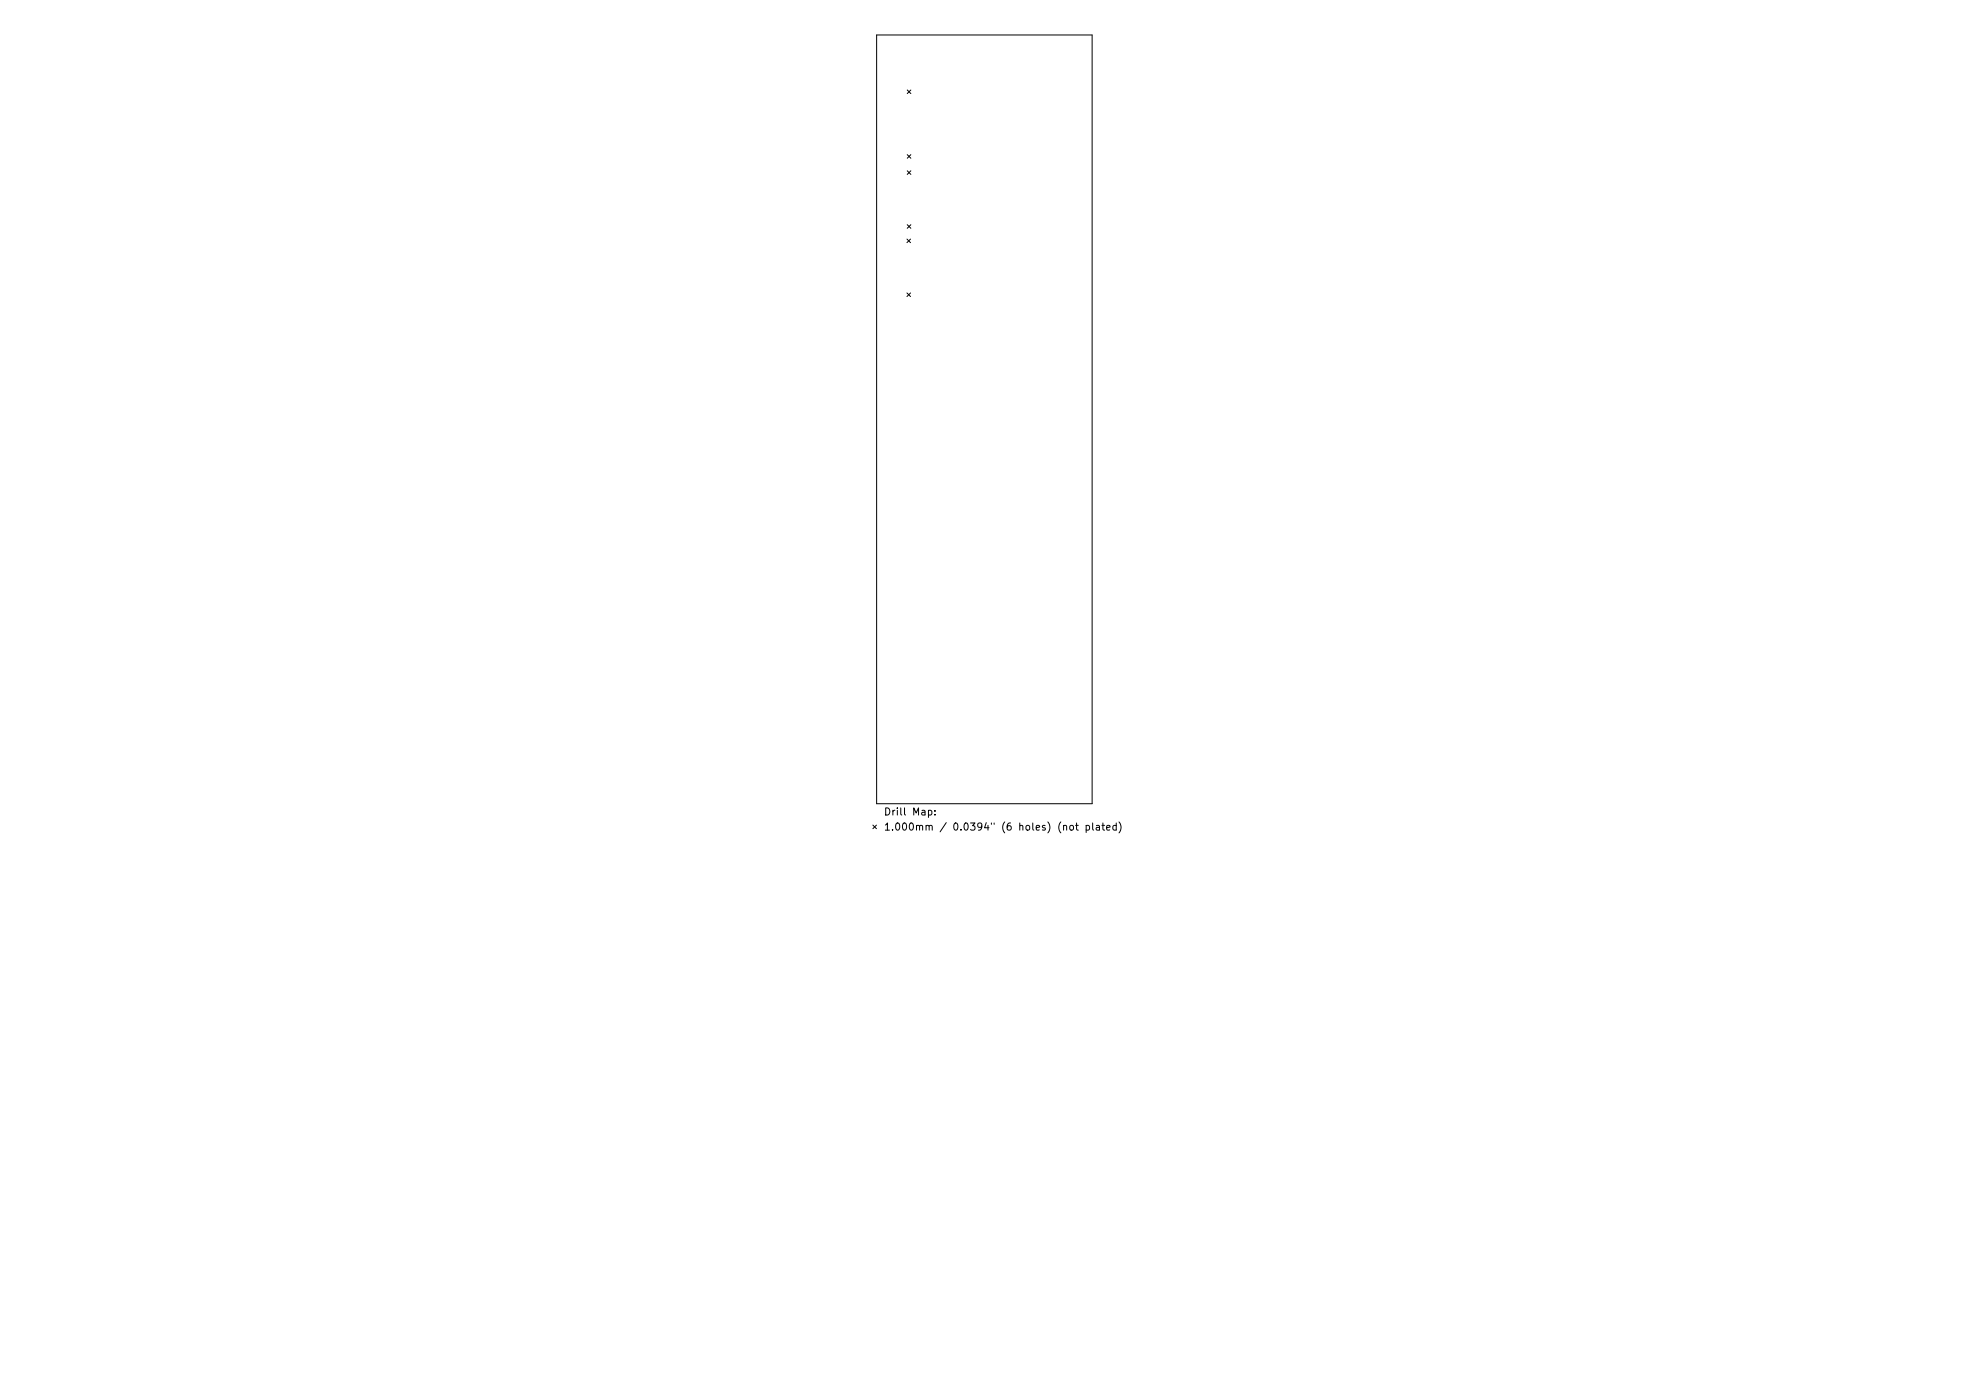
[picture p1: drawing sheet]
<svg xmlns="http://www.w3.org/2000/svg" width="297mm" height="210mm" viewBox="0 0 297 210" stroke-linecap="round" stroke-linejoin="round" font-family="sans-serif">
<defs><g id="words">
<g font-size="1.5">
<text x="133.3" y="123">Drill Map:</text>
<text x="133.3" y="125.3">1.000mm / 0.0394&quot; (6 holes) (not plated)</text>
</g>
</g></defs>
<g fill="none" stroke="#000" stroke-width=".15">
<path d="M132.2 5.3h32.6v115.9h-32.6zM136.9 13.6l.5 .5M137.4 13.6l-.5 .5M136.8 36.1l.6 .5M136.9 23.3l.5 .6M136.9 25.8l.5 .5M136.9 33.9l.5 .5M137.4 36.1l-.6 .5M137.4 23.3l-.5 .6M137.4 25.8l-.5 .5M137.4 33.9l-.5 .5M136.8 44.2l.6 .5"/>
<path d="M137.4 44.2l-.6 .5M131.7 124.4l.5 .6M132.2 124.4l-.5 .6M140.1 122.3l.3-.1 .2 .2-.1 .5h-.4M141 122.8v.1M141 122.3v.1M160.4 124.6l.2-.1h.3v.7M161.4 124.6l.2-.1 .3 .1v.4l-.1 .2h-.2l-.2-.1zM162.3 124.5h.4M162.4 124.1v1l.3 .1M163.9 124.5h.3l.2 .2-.1 .5h-.4M163.9 124.5v1.1"/>
<path d="M164.8 124.1v1l.2 .1M165.4 124.5h.4l.1 .7M165.9 124.7l-.4 .1-.1 .2 .1 .2h.4M166.2 124.5h.4M166.4 124.1v1l.2 .1M167 124.8l.5-.1-.1-.2h-.3l-.1 .1v.6h.4M168.4 124.5h-.3l-.2 .2 .1 .5h.4M168.4 124.1v1.1M168.8 124a1.24 1.24 0 0 1 0 1.6"/>
</g>
<use href="#words"/>
</svg>
